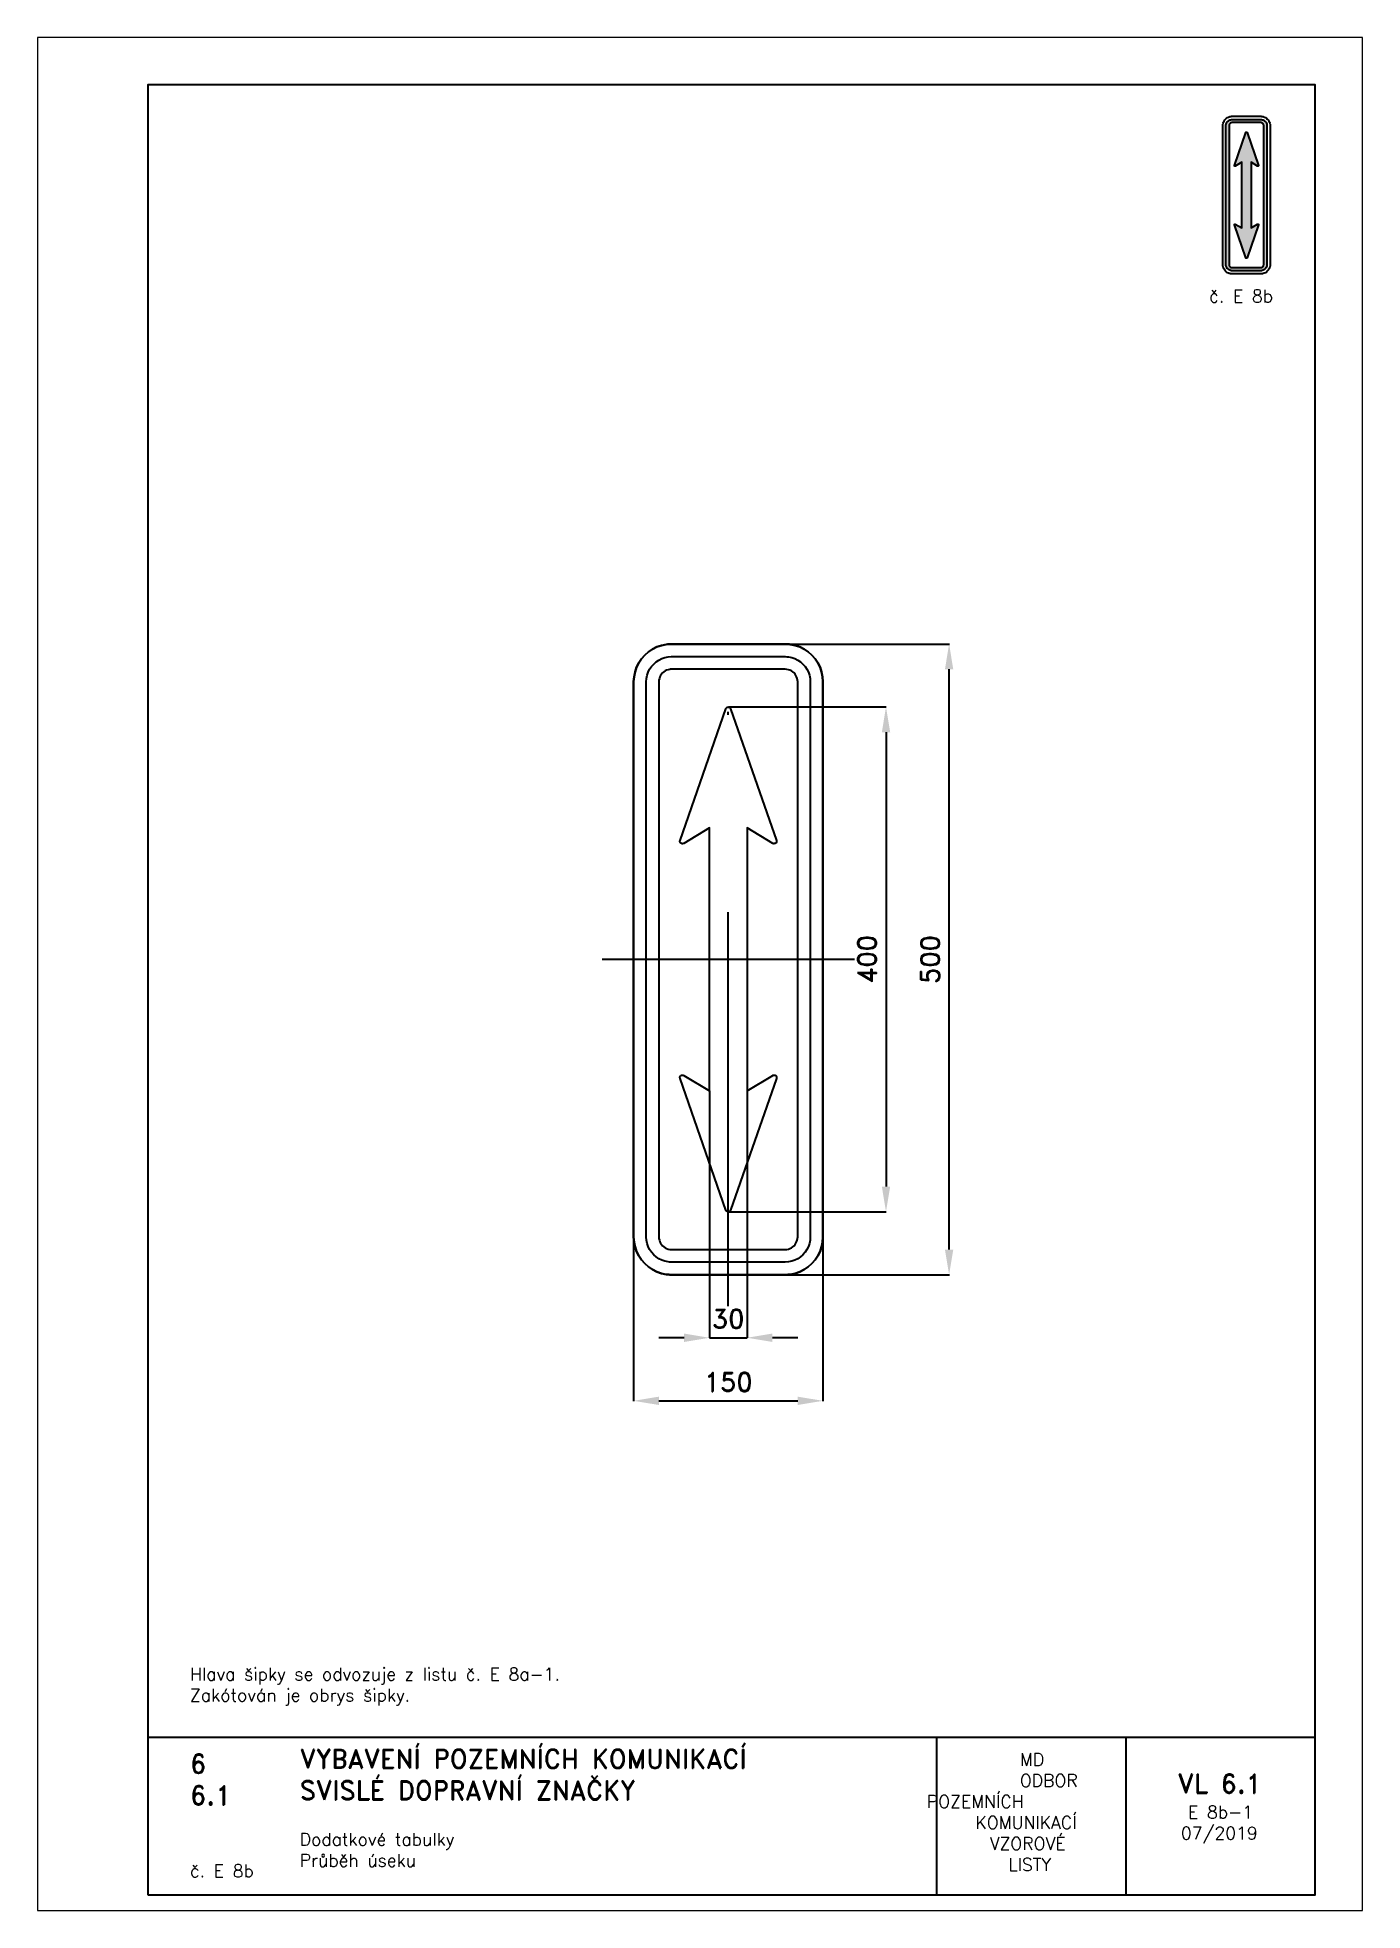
# Paper-space layout 'E8b-1' of a CAD drawing. Header units: millimetres. Extents: x 0 to 210, y 0 to 297.
# The model-space entities are those that its viewports show. They can reach past a viewport. Long polylines and large blocks are cut down to what shows.
import ezdxf

# ---------------------------------------------------------------- set-up
doc = ezdxf.new("R2010")
doc.units = ezdxf.units.MM
doc.header["$LTSCALE"] = 5
doc.linetypes.add('ČERCHOVANÁX2', pattern=[2, 1, -0.5, 0, -0.5])
for name, color, linetype in [('Kóty', 2, 'Continuous'), ('Rozpiska', 7, 'Continuous'), ('Značka', 7, 'Continuous')]:
    doc.layers.add(name, color=color, linetype=linetype)
doc.layers.add('Rámeček', color=6, linetype='Continuous', plot=False)
doc.styles.get("Standard").update_dxf_attribs({"font": 'romand.shx', "height": 15})
doc.dimstyles.get("Standard").update_dxf_attribs({"dimtxt": 15, "dimasz": 20, "dimexe": 0.18, "dimexo": 0.0625, "dimgap": 7.5, "dimtad": 1, "dimdec": 0, "dimzin": 0, "dimdsep": 46, "dimtxsty": 'Standard', "dimcen": 0.09, "dimadec": 0, "dimazin": 0, "dimtfac": 1, "dimtdec": 0, "dimtofl": 0, "dimtmove": 0, "dimatfit": 3, "dimfxl": 1, "dimtolj": 1, "dimtzin": 0, "dimarcsym": 0})

psp = doc.layouts.new('E8b-1')

# ---------------------------------------------------------------- texts
at = {"layer": 'Rozpiska', "color": 7, "attachment_point": 1}
for s, width, gutter_width, heights, insert, char_height in [('\\pi6.59524;č. E 8b', 25, 75, [0], (179.1, 257), 2), ('Hlava šipky se odvozuje z listu č. E 8a-1.\\PZakótován je obrys šipky.{\\H1.83333x; }', 155.5011, 100, [0], (24.17, 38.49), 2), ('6', 149.0422, 100, [0], (24.17, 24.77), 3), ('{\\C6;VYBAVENÍ POZEMNÍCH KOMUNIKACÍ\\P}SVISLÉ DOPRAVNÍ ZNAČKY{\\H1.34524x; }', 149.0422, 100, [0], (41.56, 25.56), 3), ('\\pi14.7414;{\\C6;MD\\P\\pi2.36044;}ODBOR POZEMNÍCH{\\H1.57143x; }\\P\\pi7.69378;KOMUNIKACÍ{\\H1.5x; }\\P\\pi9.97949;{\\C6;VZOROVÉ\\H1.47619x; \\H0.67742x;\\P\\pi12.93187;LISTY\\H1.26984x; }', 33.1018, 100, [0], (140.95, 24.95), 2), ('\\pi1.03113;{\\H1.5x;\\C6;VL 6.1\\P\\pi2.69777;\\H0.66667x;E 8b-1\\H1.66666x; \\H0.6x;\\P\\pi1.5549;07/2019\\H1.80159x; }', 16.0623, 100, [0], (179.66, 21.61), 2), ('6.1', 149.0422, 100, [0], (24.17, 19.78), 3), ('{\\C6;Dodatkové tabulky\\P}Průběh úseku{\\H1.83333x; }', 149.0422, 100, [0], (41.56, 12.29), 2), ('{\\C6;č. E 8b}', 18.3305, 100, [2.67], (24.17, 7.28), 2)]:
    psp.add_mtext_dynamic_manual_height_columns(s, width=width, gutter_width=gutter_width, heights=heights, dxfattribs=dict(at, insert=insert, char_height=char_height))

msp = doc.modelspace()

# ---------------------------------------------------------------- texts
at = {"layer": 'Kóty', "insert": (-0.031, -285), "char_height": 15, "attachment_point": 5}
msp.add_mtext('\\A1;30', dxfattribs=at)

# ---------------------------------------------------------------- blocks, each defined once
blk = doc.blocks.new('*D0')
at = {"layer": 'Defpoints', "color": 0, "transparency": 16777216}
for p in [(-75, -214.5), (75, -214.5), (75, -350)]:
    blk.add_point(p, dxfattribs=at)
at = {"layer": 'Kóty', "color": 0, "lineweight": -2, "transparency": 16777216}
for p, q in [((-75, -214.6), (-75, -350.2)), ((75, -214.6), (75, -350.2)), ((-55, -350), (55, -350))]:
    blk.add_line(p, q, dxfattribs=at)
at = {"layer": 'Kóty', "color": 0, "transparency": 16777216}
for points in [[(-55, -346.7), (-55, -353.3), (-75, -350)], [(55, -346.7), (55, -353.3), (75, -350)]]:
    blk.add_solid(points, dxfattribs=at)
at = {"layer": 'Kóty', "color": 0, "transparency": 16777216, "insert": (0, -335), "char_height": 15, "attachment_point": 5}
blk.add_mtext('\\A1;150', dxfattribs=at)
blk = doc.blocks.new('*D1')
at = {"layer": 'Defpoints', "color": 0, "transparency": 16777216}
for p in [(0, 200.1), (0, -200.1), (125, -200.1)]:
    blk.add_point(p, dxfattribs=at)
at = {"layer": 'Kóty', "color": 0, "lineweight": -2, "transparency": 16777216}
for p, q in [((0.1, 200.1), (125.2, 200.1)), ((125, 180.1), (125, -180.1)), ((0.1, -200.1), (125.2, -200.1))]:
    blk.add_line(p, q, dxfattribs=at)
at = {"layer": 'Kóty', "color": 0, "transparency": 16777216}
for points in [[(121.7, 180.1), (128.3, 180.1), (125, 200.1)], [(121.7, -180.1), (128.3, -180.1), (125, -200.1)]]:
    blk.add_solid(points, dxfattribs=at)
at = {"layer": 'Kóty', "color": 0, "transparency": 16777216, "insert": (110, 0), "char_height": 15, "attachment_point": 5, "rotation": 90}
blk.add_mtext('\\A1;400', dxfattribs=at)
blk = doc.blocks.new('*D2')
at = {"layer": 'Defpoints', "color": 0, "transparency": 16777216}
for p in [(37.5, 250), (175, 250), (37.5, -250.1)]:
    blk.add_point(p, dxfattribs=at)
at = {"layer": 'Kóty', "color": 0, "lineweight": -2, "transparency": 16777216}
for p, q in [((37.6, 250), (175.2, 250)), ((175, -230.1), (175, 230)), ((37.6, -250.1), (175.2, -250.1))]:
    blk.add_line(p, q, dxfattribs=at)
at = {"layer": 'Kóty', "color": 0, "transparency": 16777216}
for points in [[(171.7, 230), (178.3, 230), (175, 250)], [(171.7, -230.1), (178.3, -230.1), (175, -250.1)]]:
    blk.add_solid(points, dxfattribs=at)
at = {"layer": 'Kóty', "color": 0, "transparency": 16777216, "insert": (160, -0.1), "char_height": 15, "attachment_point": 5, "rotation": 90}
blk.add_mtext('\\A1;500', dxfattribs=at)

# ---------------------------------------------------------------- dimensions: what is measured, and where the dimension line sits
at = {"layer": 'Kóty'}
for base, p1, p2, picture, middle in [((175, 250), (37.5, -250.121), (37.5, 250), '*D2', (160, -0.061)), ((125, -200.064), (0.002, 200.064), (-0.002, -200.064), '*D1', (110, 0))]:
    dim = msp.add_linear_dim(base=base, p1=p1, p2=p2, angle=90, dimstyle='Standard', dxfattribs=at)
    dim.commit()
    dim.dimension.update_dxf_attribs({"geometry": picture, "text_midpoint": middle})
dim = msp.add_linear_dim(base=(75, -350), p1=(-75, -214.514), p2=(75, -214.514), dimstyle='Standard', dxfattribs=at)
dim.commit()
dim.dimension.update_dxf_attribs({"geometry": '*D0', "text_midpoint": (0, -335)})

# ---------------------------------------------------------------- linework, layer by layer
at = {"layer": 'Kóty'}
for p, q in [((-15, -104.211), (-15, -300.18)), ((15, -104.211), (15, -300.18)), ((-35, -300), (-55, -300)), ((55, -300), (35, -300))]:
    msp.add_line(p, q, dxfattribs=at)
msp.add_lwpolyline([(-15, -300), (15, -300)], dxfattribs=at)
for points in [[(-35, -296.667), (-35, -303.333), (-15, -300)], [(35, -296.667), (35, -303.333), (15, -300)]]:
    msp.add_solid(points, dxfattribs=at)
at = {"layer": 'Značka', "color": 6, "linetype": 'ČERCHOVANÁX2', "ltscale": 2.5}
for points in [[(0, -275), (0, 275)], [(100, 0), (-100, 0)]]:
    msp.add_lwpolyline(points, dxfattribs=at)
at = {"layer": 'Značka', "color": 5}
for points in [[(-45, -250), (-45.1, -250), (-45.2, -249.999, -0.0321632), (-49.1, -249.728), (-52.9, -248.937), (-56.6, -247.692), (-60.1, -245.941), (-63.3, -243.785), (-66.2, -241.213), (-68.8, -238.302), (-70.9, -235.068), (-72.7, -231.595), (-73.9, -227.916), (-74.7, -224.108), (-75, -220.236), (-75, -220.118), (-75, -220), (-75, 220), (-75, 220.118), (-75, 220.236), (-74.7, 224.109), (-73.9, 227.916), (-72.7, 231.598), (-70.9, 235.068), (-68.8, 238.301), (-66.2, 241.213), (-63.3, 243.788), (-60.1, 245.941), (-56.6, 247.68), (-52.9, 248.937), (-49.1, 249.741, -0.0367427), (-45.2, 249.999), (-45.1, 250), (-45, 250), (45, 250), (45.1, 250), (45.2, 249.999, -0.0321652), (49.1, 249.728), (52.9, 248.937), (56.6, 247.692), (60.1, 245.941), (63.3, 243.785), (66.2, 241.213), (68.8, 238.302), (70.9, 235.068), (72.7, 231.595), (73.9, 227.916), (74.7, 224.108), (75, 220.236), (75, 220.118), (75, 220), (75, -220), (75, -220.118), (75, -220.236), (74.7, -224.109), (73.9, -227.916), (72.7, -231.598), (70.9, -235.068), (68.8, -238.301), (66.2, -241.213), (63.3, -243.788), (60.1, -245.941), (56.6, -247.68), (52.9, -248.937), (49.1, -249.741, -0.0367388), (45.2, -249.999), (45.1, -250), (45, -250), (-45, -250)], [(-45, -250), (45, -250), (45.1, -250), (45.2, -249.999, 0.0321632), (49.1, -249.728), (52.9, -248.937), (56.6, -247.692), (60.1, -245.941), (63.3, -243.785), (66.2, -241.213), (68.8, -238.302), (70.9, -235.068), (72.7, -231.595), (73.9, -227.916), (74.7, -224.108), (75, -220.236), (75, -220.118), (75, -220), (75, 220), (75, 220.118), (75, 220.236), (74.7, 224.109), (73.9, 227.916), (72.7, 231.598), (70.9, 235.068), (68.8, 238.301), (66.2, 241.213), (63.3, 243.788), (60.1, 245.941), (56.6, 247.68), (52.9, 248.937), (49.1, 249.741, 0.0367427), (45.2, 249.999), (45.1, 250), (45, 250), (-45, 250), (-45.1, 250), (-45.2, 249.999, 0.0321652), (-49.1, 249.728), (-52.9, 248.937), (-56.6, 247.692), (-60.1, 245.941), (-63.3, 243.785), (-66.2, 241.213), (-68.8, 238.302), (-70.9, 235.068), (-72.7, 231.595), (-73.9, 227.916), (-74.7, 224.108), (-75, 220.236), (-75, 220.118), (-75, 220), (-75, -220), (-75, -220.118), (-75, -220.236), (-74.7, -224.109), (-73.9, -227.916), (-72.7, -231.598), (-70.9, -235.068), (-68.8, -238.301), (-66.2, -241.213), (-63.3, -243.788), (-60.1, -245.941), (-56.6, -247.68), (-52.9, -248.937), (-49.1, -249.741, 0.0367388), (-45.2, -249.999), (-45.1, -250), (-45, -250)], [(-45, -240), (-45.1, -240), (-45.2, -239.999, -0.0321908), (-47.7, -239.818), (-50.3, -239.291), (-52.7, -238.461), (-55, -237.294), (-57.2, -235.857), (-59.1, -234.142), (-60.9, -232.201), (-62.3, -230.045), (-63.5, -227.73), (-64.3, -225.277), (-64.8, -222.738), (-65, -220.157), (-65, -220.079), (-65, -220), (-65, 220), (-65, 220.079), (-65, 220.157), (-64.8, 222.74), (-64.3, 225.277), (-63.5, 227.732), (-62.3, 230.045), (-60.9, 232.201), (-59.1, 234.142), (-57.2, 235.859), (-55, 237.294), (-52.7, 238.453), (-50.3, 239.291), (-47.7, 239.827), (-45.2, 239.999), (-45.1, 240), (-45, 240), (45, 240), (45.1, 240), (45.2, 239.999, -0.0321908), (47.7, 239.818), (50.3, 239.291), (52.7, 238.461), (55, 237.294), (57.2, 235.857), (59.1, 234.142), (60.9, 232.201), (62.3, 230.045), (63.5, 227.73), (64.3, 225.277), (64.8, 222.738), (65, 220.157), (65, 220.079), (65, 220), (65, -220), (65, -220.079), (65, -220.157), (64.8, -222.74), (64.3, -225.277), (63.5, -227.732), (62.3, -230.045), (60.9, -232.201), (59.1, -234.142), (57.2, -235.859), (55, -237.294), (52.7, -238.453), (50.3, -239.291), (47.7, -239.827), (45.2, -239.999), (45.1, -240), (45, -240), (-45, -240)], [(-45, -230), (45, -230), (45, -230), (45.1, -230, 0.0321082), (46.4, -229.909), (47.6, -229.646), (48.9, -229.231), (50, -228.647), (51.1, -227.928), (52.1, -227.071), (52.9, -226.101), (53.6, -225.023), (54.2, -223.865), (54.6, -222.639), (54.9, -221.369), (55, -220.079), (55, -220.039), (55, -220), (55, 220), (55, 220.039), (55, 220.079), (54.9, 221.37), (54.6, 222.639), (54.2, 223.866), (53.6, 225.023), (52.9, 226.1), (52.1, 227.071), (51.1, 227.929), (50, 228.647), (48.9, 229.227), (47.6, 229.646), (46.4, 229.914), (45.1, 230), (45, 230), (45, 230), (-45, 230), (-45, 230), (-45.1, 230, 0.032114), (-46.4, 229.909), (-47.6, 229.646), (-48.9, 229.231), (-50, 228.647), (-51.1, 227.928), (-52.1, 227.071), (-52.9, 226.101), (-53.6, 225.023), (-54.2, 223.865), (-54.6, 222.639), (-54.9, 221.369), (-55, 220.079), (-55, 220.039), (-55, 220), (-55, -220), (-55, -220.039), (-55, -220.079), (-54.9, -221.37), (-54.6, -222.639), (-54.2, -223.866), (-53.6, -225.023), (-52.9, -226.1), (-52.1, -227.071), (-51.1, -227.929), (-50, -228.647), (-48.9, -229.227), (-47.6, -229.646), (-46.4, -229.914), (-45.1, -230), (-45, -230), (-45, -230)], [(15, 22), (15, -46), (15, -74), (15, -104.149), (35.27, -91.987), (35.36, -91.94), (35.44, -91.895), (35.81, -91.76), (36.2, -91.705, -0.0649948), (36.68, -91.736), (37.15, -91.891), (37.56, -92.148), (37.9, -92.502), (38.14, -92.924), (38.27, -93.394), (38.3, -93.786), (38.24, -94.171), (38.22, -94.266), (38.19, -94.359), (1.89, -198.718), (1.85, -198.81), (1.81, -198.901), (1.62, -199.242), (1.35, -199.536), (0.95, -199.824), (0.49, -200), (0, -200.064, -0.0655824), (-0.49, -200), (-0.95, -199.824), (-1.35, -199.536), (-1.62, -199.243), (-1.81, -198.901), (-1.85, -198.81), (-1.89, -198.718), (-38.19, -94.359), (-38.22, -94.265), (-38.24, -94.171), (-38.3, -93.785), (-38.27, -93.394), (-38.14, -92.924), (-37.9, -92.502), (-37.56, -92.147), (-37.15, -91.891), (-36.68, -91.737), (-36.2, -91.705), (-35.81, -91.759), (-35.44, -91.895), (-35.36, -91.939), (-35.27, -91.987), (-15, -104.149), (-15, -74), (-15, -46), (-15, 22), (-15, 74), (-15, 104.149), (-35.27, 91.987), (-35.36, 91.94), (-35.44, 91.895), (-35.81, 91.76), (-36.2, 91.705, -0.0649948), (-36.68, 91.736), (-37.15, 91.891), (-37.56, 92.148), (-37.9, 92.502), (-38.14, 92.924), (-38.27, 93.394), (-38.3, 93.786), (-38.24, 94.171), (-38.22, 94.266), (-38.19, 94.359), (-1.89, 198.718), (-1.85, 198.81), (-1.81, 198.901), (-1.62, 199.242), (-1.35, 199.536), (-0.95, 199.824), (-0.49, 200), (0, 200.064, -0.0655519), (0.49, 200), (0.95, 199.824), (1.35, 199.536), (1.62, 199.243), (1.81, 198.901), (1.85, 198.81), (1.89, 198.718), (38.19, 94.359), (38.22, 94.265), (38.24, 94.171), (38.3, 93.785), (38.27, 93.394), (38.14, 92.924), (37.9, 92.502), (37.56, 92.147), (37.15, 91.891), (36.68, 91.737), (36.2, 91.705), (35.81, 91.759), (35.44, 91.895), (35.36, 91.939), (35.27, 91.987), (15, 104.149), (15, 74), (15, 22)]]:
    msp.add_lwpolyline(points, format="xyb", dxfattribs=at)

msp.set_redraw_order([(e.dxf.handle, doc.entitydb.next_handle()) for e in msp.query("TEXT MTEXT ATTDEF DIMENSION ARC_DIMENSION")])  # texts and dimensions are drawn at this point

# ---------------------------------------------------------------- hatches: boundary and pattern name
at = {"layer": 'Značka'}
h = psp.add_hatch(color=249, dxfattribs=at)
h.dxf.hatch_style = 1
edge = h.paths.add_edge_path()
edge.add_line((189.35, 260), (189.35, 260))
edge.add_line((189.35, 260), (189.34, 260))
edge.add_arc((189.35, 261.01), 1.01, 262.3017, 269.6723, ccw=False)
edge.add_arc((189.34, 260.92), 0.917, 254.2233, 262.3338, ccw=False)
edge.add_line((189.09, 260.04), (188.97, 260.08))
edge.add_line((188.97, 260.08), (188.85, 260.14))
edge.add_line((188.85, 260.14), (188.74, 260.21))
edge.add_line((188.74, 260.21), (188.64, 260.29))
edge.add_line((188.64, 260.29), (188.56, 260.39))
edge.add_line((188.56, 260.39), (188.49, 260.5))
edge.add_line((188.49, 260.5), (188.43, 260.61))
edge.add_line((188.43, 260.61), (188.39, 260.74))
edge.add_line((188.39, 260.74), (188.36, 260.86))
edge.add_line((188.36, 260.86), (188.35, 260.99))
edge.add_line((188.35, 260.99), (188.35, 261))
edge.add_line((188.35, 261), (188.35, 261))
edge.add_line((188.35, 261), (188.35, 283))
edge.add_line((188.35, 283), (188.35, 283))
edge.add_line((188.35, 283), (188.35, 283.01))
edge.add_line((188.35, 283.01), (188.36, 283.14))
edge.add_line((188.36, 283.14), (188.39, 283.26))
edge.add_line((188.39, 283.26), (188.43, 283.39))
edge.add_line((188.43, 283.39), (188.49, 283.5))
edge.add_line((188.49, 283.5), (188.56, 283.61))
edge.add_line((188.56, 283.61), (188.64, 283.71))
edge.add_line((188.64, 283.71), (188.74, 283.79))
edge.add_line((188.74, 283.79), (188.85, 283.86))
edge.add_line((188.85, 283.86), (188.97, 283.92))
edge.add_line((188.97, 283.92), (189.09, 283.96))
edge.add_line((189.09, 283.96), (189.21, 283.99))
edge.add_arc((189.34, 283.12), 0.881, 89.6069, 98.0213, ccw=False)
edge.add_line((189.34, 284), (189.35, 284))
edge.add_line((189.35, 284), (189.35, 284))
edge.add_line((189.35, 284), (193.85, 284))
edge.add_line((193.85, 284), (193.86, 284))
edge.add_line((193.86, 284), (193.86, 284))
edge.add_arc((193.85, 282.99), 1.01, 82.3017, 89.6723, ccw=False)
edge.add_arc((193.87, 283.08), 0.917, 74.2233, 82.3338, ccw=False)
edge.add_line((194.12, 283.96), (194.24, 283.92))
edge.add_line((194.24, 283.92), (194.35, 283.86))
edge.add_line((194.35, 283.86), (194.46, 283.79))
edge.add_line((194.46, 283.79), (194.56, 283.71))
edge.add_line((194.56, 283.71), (194.64, 283.61))
edge.add_line((194.64, 283.61), (194.72, 283.5))
edge.add_line((194.72, 283.5), (194.77, 283.39))
edge.add_line((194.77, 283.39), (194.82, 283.26))
edge.add_line((194.82, 283.26), (194.84, 283.14))
edge.add_line((194.84, 283.14), (194.85, 283.01))
edge.add_line((194.85, 283.01), (194.85, 283))
edge.add_line((194.85, 283), (194.85, 283))
edge.add_line((194.85, 283), (194.85, 261))
edge.add_line((194.85, 261), (194.85, 261))
edge.add_line((194.85, 261), (194.85, 260.99))
edge.add_line((194.85, 260.99), (194.84, 260.86))
edge.add_line((194.84, 260.86), (194.82, 260.74))
edge.add_line((194.82, 260.74), (194.77, 260.61))
edge.add_line((194.77, 260.61), (194.72, 260.5))
edge.add_line((194.72, 260.5), (194.64, 260.39))
edge.add_line((194.64, 260.39), (194.56, 260.29))
edge.add_line((194.56, 260.29), (194.46, 260.21))
edge.add_line((194.46, 260.21), (194.35, 260.14))
edge.add_line((194.35, 260.14), (194.24, 260.08))
edge.add_line((194.24, 260.08), (194.12, 260.04))
edge.add_line((194.12, 260.04), (193.99, 260.01))
edge.add_arc((193.87, 260.88), 0.881, 269.6062, 278.0219, ccw=False)
edge.add_line((193.86, 260), (193.86, 260))
edge.add_line((193.86, 260), (193.85, 260))
edge.add_line((193.85, 260), (189.35, 260))
edge = h.paths.add_edge_path(flags=16)
edge.add_line((189.35, 260.5), (193.85, 260.5))
edge.add_line((193.85, 260.5), (193.85, 260.5))
edge.add_line((193.85, 260.5), (193.86, 260.5))
edge.add_arc((193.85, 261), 0.503, 270.3483, 277.722)
edge.add_line((193.92, 260.5), (193.98, 260.52))
edge.add_line((193.98, 260.52), (194.05, 260.54))
edge.add_line((194.05, 260.54), (194.1, 260.57))
edge.add_line((194.1, 260.57), (194.16, 260.6))
edge.add_line((194.16, 260.6), (194.21, 260.65))
edge.add_line((194.21, 260.65), (194.25, 260.69))
edge.add_line((194.25, 260.69), (194.28, 260.75))
edge.add_line((194.28, 260.75), (194.31, 260.81))
edge.add_line((194.31, 260.81), (194.33, 260.87))
edge.add_line((194.33, 260.87), (194.35, 260.93))
edge.add_line((194.35, 260.93), (194.35, 261))
edge.add_line((194.35, 261), (194.35, 261))
edge.add_line((194.35, 261), (194.35, 261))
edge.add_line((194.35, 261), (194.35, 283))
edge.add_line((194.35, 283), (194.35, 283))
edge.add_line((194.35, 283), (194.35, 283))
edge.add_line((194.35, 283), (194.35, 283.07))
edge.add_line((194.35, 283.07), (194.33, 283.13))
edge.add_line((194.33, 283.13), (194.31, 283.19))
edge.add_line((194.31, 283.19), (194.28, 283.25))
edge.add_line((194.28, 283.25), (194.25, 283.31))
edge.add_line((194.25, 283.31), (194.21, 283.35))
edge.add_line((194.21, 283.35), (194.16, 283.4))
edge.add_line((194.16, 283.4), (194.1, 283.43))
edge.add_line((194.1, 283.43), (194.05, 283.46))
edge.add_line((194.05, 283.46), (193.98, 283.48))
edge.add_line((193.98, 283.48), (193.92, 283.5))
edge.add_arc((193.86, 283.06), 0.44, 81.976, 90.3958)
edge.add_line((193.86, 283.5), (193.85, 283.5))
edge.add_line((193.85, 283.5), (193.85, 283.5))
edge.add_line((193.85, 283.5), (189.35, 283.5))
edge.add_line((189.35, 283.5), (189.35, 283.5))
edge.add_line((189.35, 283.5), (189.35, 283.5))
edge.add_arc((189.35, 283), 0.503, 90.3476, 97.7226)
edge.add_line((189.28, 283.5), (189.22, 283.48))
edge.add_line((189.22, 283.48), (189.16, 283.46))
edge.add_line((189.16, 283.46), (189.1, 283.43))
edge.add_line((189.1, 283.43), (189.05, 283.4))
edge.add_line((189.05, 283.4), (189, 283.35))
edge.add_line((189, 283.35), (188.96, 283.31))
edge.add_line((188.96, 283.31), (188.92, 283.25))
edge.add_line((188.92, 283.25), (188.89, 283.19))
edge.add_line((188.89, 283.19), (188.87, 283.13))
edge.add_line((188.87, 283.13), (188.86, 283.07))
edge.add_line((188.86, 283.07), (188.85, 283))
edge.add_line((188.85, 283), (188.85, 283))
edge.add_line((188.85, 283), (188.85, 283))
edge.add_line((188.85, 283), (188.85, 261))
edge.add_line((188.85, 261), (188.85, 261))
edge.add_line((188.85, 261), (188.85, 261))
edge.add_line((188.85, 261), (188.86, 260.93))
edge.add_line((188.86, 260.93), (188.87, 260.87))
edge.add_line((188.87, 260.87), (188.89, 260.81))
edge.add_line((188.89, 260.81), (188.92, 260.75))
edge.add_line((188.92, 260.75), (188.96, 260.69))
edge.add_line((188.96, 260.69), (189, 260.65))
edge.add_line((189, 260.65), (189.05, 260.6))
edge.add_line((189.05, 260.6), (189.1, 260.57))
edge.add_line((189.1, 260.57), (189.16, 260.54))
edge.add_line((189.16, 260.54), (189.22, 260.52))
edge.add_line((189.22, 260.52), (189.28, 260.5))
edge.add_line((189.28, 260.5), (189.35, 260.5))
edge.add_line((189.35, 260.5), (189.35, 260.5))
edge.add_line((189.35, 260.5), (189.35, 260.5))
edge = h.paths.add_edge_path(flags=0)
edge.add_line((192.35, 273.1), (192.35, 269.7))
edge.add_line((192.35, 269.7), (192.35, 268.3))
edge.add_line((192.35, 268.3), (192.35, 266.79))
edge.add_line((192.35, 266.79), (193.37, 267.4))
edge.add_line((193.37, 267.4), (193.37, 267.4))
edge.add_line((193.37, 267.4), (193.37, 267.41))
edge.add_line((193.37, 267.41), (193.39, 267.41))
edge.add_line((193.39, 267.41), (193.41, 267.41))
edge.add_arc((193.42, 267.32), 0.0929, 78.8674, 93.7422, ccw=False)
edge.add_line((193.44, 267.41), (193.46, 267.41))
edge.add_line((193.46, 267.41), (193.48, 267.39))
edge.add_line((193.48, 267.39), (193.5, 267.37))
edge.add_line((193.5, 267.37), (193.51, 267.35))
edge.add_line((193.51, 267.35), (193.52, 267.33))
edge.add_line((193.52, 267.33), (193.52, 267.31))
edge.add_line((193.52, 267.31), (193.51, 267.29))
edge.add_line((193.51, 267.29), (193.51, 267.29))
edge.add_line((193.51, 267.29), (193.51, 267.28))
edge.add_line((193.51, 267.28), (191.7, 262.06))
edge.add_line((191.7, 262.06), (191.69, 262.06))
edge.add_line((191.69, 262.06), (191.69, 262.05))
edge.add_line((191.69, 262.05), (191.68, 262.04))
edge.add_line((191.68, 262.04), (191.67, 262.02))
edge.add_line((191.67, 262.02), (191.65, 262.01))
edge.add_line((191.65, 262.01), (191.63, 262))
edge.add_line((191.63, 262), (191.6, 262))
edge.add_arc((191.6, 262.09), 0.0946, 255.0542, 270.063, ccw=False)
edge.add_line((191.58, 262), (191.55, 262.01))
edge.add_line((191.55, 262.01), (191.53, 262.02))
edge.add_line((191.53, 262.02), (191.52, 262.04))
edge.add_line((191.52, 262.04), (191.51, 262.05))
edge.add_line((191.51, 262.05), (191.51, 262.06))
edge.add_line((191.51, 262.06), (191.51, 262.06))
edge.add_line((191.51, 262.06), (189.69, 267.28))
edge.add_line((189.69, 267.28), (189.69, 267.29))
edge.add_line((189.69, 267.29), (189.69, 267.29))
edge.add_line((189.69, 267.29), (189.69, 267.31))
edge.add_line((189.69, 267.31), (189.69, 267.33))
edge.add_line((189.69, 267.33), (189.69, 267.35))
edge.add_line((189.69, 267.35), (189.71, 267.37))
edge.add_line((189.71, 267.37), (189.72, 267.39))
edge.add_line((189.72, 267.39), (189.74, 267.41))
edge.add_line((189.74, 267.41), (189.77, 267.41))
edge.add_line((189.77, 267.41), (189.79, 267.41))
edge.add_line((189.79, 267.41), (189.81, 267.41))
edge.add_line((189.81, 267.41), (189.83, 267.41))
edge.add_line((189.83, 267.41), (189.83, 267.4))
edge.add_line((189.83, 267.4), (189.84, 267.4))
edge.add_line((189.84, 267.4), (190.85, 266.79))
edge.add_line((190.85, 266.79), (190.85, 268.3))
edge.add_line((190.85, 268.3), (190.85, 269.7))
edge.add_line((190.85, 269.7), (190.85, 273.1))
edge.add_line((190.85, 273.1), (190.85, 275.7))
edge.add_line((190.85, 275.7), (190.85, 277.21))
edge.add_line((190.85, 277.21), (189.84, 276.6))
edge.add_line((189.84, 276.6), (189.83, 276.6))
edge.add_line((189.83, 276.6), (189.83, 276.59))
edge.add_line((189.83, 276.59), (189.81, 276.59))
edge.add_line((189.81, 276.59), (189.79, 276.59))
edge.add_arc((189.79, 276.68), 0.0929, 258.8674, 273.7422, ccw=False)
edge.add_line((189.77, 276.59), (189.74, 276.59))
edge.add_line((189.74, 276.59), (189.72, 276.61))
edge.add_line((189.72, 276.61), (189.71, 276.63))
edge.add_line((189.71, 276.63), (189.69, 276.65))
edge.add_line((189.69, 276.65), (189.69, 276.67))
edge.add_line((189.69, 276.67), (189.69, 276.69))
edge.add_line((189.69, 276.69), (189.69, 276.71))
edge.add_line((189.69, 276.71), (189.69, 276.71))
edge.add_line((189.69, 276.71), (189.69, 276.72))
edge.add_line((189.69, 276.72), (191.51, 281.94))
edge.add_line((191.51, 281.94), (191.51, 281.94))
edge.add_line((191.51, 281.94), (191.51, 281.95))
edge.add_line((191.51, 281.95), (191.52, 281.96))
edge.add_line((191.52, 281.96), (191.53, 281.98))
edge.add_line((191.53, 281.98), (191.55, 281.99))
edge.add_line((191.55, 281.99), (191.58, 282))
edge.add_line((191.58, 282), (191.6, 282))
edge.add_arc((191.6, 281.91), 0.0946, 75.0576, 90.0596, ccw=False)
edge.add_line((191.63, 282), (191.65, 281.99))
edge.add_line((191.65, 281.99), (191.67, 281.98))
edge.add_line((191.67, 281.98), (191.68, 281.96))
edge.add_line((191.68, 281.96), (191.69, 281.95))
edge.add_line((191.69, 281.95), (191.69, 281.94))
edge.add_line((191.69, 281.94), (191.7, 281.94))
edge.add_line((191.7, 281.94), (193.51, 276.72))
edge.add_line((193.51, 276.72), (193.51, 276.71))
edge.add_line((193.51, 276.71), (193.51, 276.71))
edge.add_line((193.51, 276.71), (193.52, 276.69))
edge.add_line((193.52, 276.69), (193.52, 276.67))
edge.add_line((193.52, 276.67), (193.51, 276.65))
edge.add_line((193.51, 276.65), (193.5, 276.63))
edge.add_line((193.5, 276.63), (193.48, 276.61))
edge.add_line((193.48, 276.61), (193.46, 276.59))
edge.add_line((193.46, 276.59), (193.44, 276.59))
edge.add_line((193.44, 276.59), (193.41, 276.59))
edge.add_line((193.41, 276.59), (193.39, 276.59))
edge.add_line((193.39, 276.59), (193.37, 276.59))
edge.add_line((193.37, 276.59), (193.37, 276.6))
edge.add_line((193.37, 276.6), (193.37, 276.6))
edge.add_line((193.37, 276.6), (192.35, 277.21))
edge.add_line((192.35, 277.21), (192.35, 275.7))
edge.add_line((192.35, 275.7), (192.35, 273.1))
h = psp.add_hatch(color=249, dxfattribs=at)
h.dxf.hatch_style = 1
edge = h.paths.add_edge_path()
edge.add_line((192.35, 273.1), (192.35, 269.7))
edge.add_line((192.35, 269.7), (192.35, 268.3))
edge.add_line((192.35, 268.3), (192.35, 266.79))
edge.add_line((192.35, 266.79), (193.37, 267.4))
edge.add_line((193.37, 267.4), (193.37, 267.4))
edge.add_line((193.37, 267.4), (193.37, 267.41))
edge.add_line((193.37, 267.41), (193.39, 267.41))
edge.add_line((193.39, 267.41), (193.41, 267.41))
edge.add_arc((193.42, 267.32), 0.0929, 78.8674, 93.7422, ccw=False)
edge.add_line((193.44, 267.41), (193.46, 267.41))
edge.add_line((193.46, 267.41), (193.48, 267.39))
edge.add_line((193.48, 267.39), (193.5, 267.37))
edge.add_line((193.5, 267.37), (193.51, 267.35))
edge.add_line((193.51, 267.35), (193.52, 267.33))
edge.add_line((193.52, 267.33), (193.52, 267.31))
edge.add_line((193.52, 267.31), (193.51, 267.29))
edge.add_line((193.51, 267.29), (193.51, 267.29))
edge.add_line((193.51, 267.29), (193.51, 267.28))
edge.add_line((193.51, 267.28), (191.7, 262.06))
edge.add_line((191.7, 262.06), (191.69, 262.06))
edge.add_line((191.69, 262.06), (191.69, 262.05))
edge.add_line((191.69, 262.05), (191.68, 262.04))
edge.add_line((191.68, 262.04), (191.67, 262.02))
edge.add_line((191.67, 262.02), (191.65, 262.01))
edge.add_line((191.65, 262.01), (191.63, 262))
edge.add_line((191.63, 262), (191.6, 262))
edge.add_arc((191.6, 262.09), 0.0946, 255.0542, 270.063, ccw=False)
edge.add_line((191.58, 262), (191.55, 262.01))
edge.add_line((191.55, 262.01), (191.53, 262.02))
edge.add_line((191.53, 262.02), (191.52, 262.04))
edge.add_line((191.52, 262.04), (191.51, 262.05))
edge.add_line((191.51, 262.05), (191.51, 262.06))
edge.add_line((191.51, 262.06), (191.51, 262.06))
edge.add_line((191.51, 262.06), (189.69, 267.28))
edge.add_line((189.69, 267.28), (189.69, 267.29))
edge.add_line((189.69, 267.29), (189.69, 267.29))
edge.add_line((189.69, 267.29), (189.69, 267.31))
edge.add_line((189.69, 267.31), (189.69, 267.33))
edge.add_line((189.69, 267.33), (189.69, 267.35))
edge.add_line((189.69, 267.35), (189.71, 267.37))
edge.add_line((189.71, 267.37), (189.72, 267.39))
edge.add_line((189.72, 267.39), (189.74, 267.41))
edge.add_line((189.74, 267.41), (189.77, 267.41))
edge.add_line((189.77, 267.41), (189.79, 267.41))
edge.add_line((189.79, 267.41), (189.81, 267.41))
edge.add_line((189.81, 267.41), (189.83, 267.41))
edge.add_line((189.83, 267.41), (189.83, 267.4))
edge.add_line((189.83, 267.4), (189.84, 267.4))
edge.add_line((189.84, 267.4), (190.85, 266.79))
edge.add_line((190.85, 266.79), (190.85, 268.3))
edge.add_line((190.85, 268.3), (190.85, 269.7))
edge.add_line((190.85, 269.7), (190.85, 273.1))
edge.add_line((190.85, 273.1), (190.85, 275.7))
edge.add_line((190.85, 275.7), (190.85, 277.21))
edge.add_line((190.85, 277.21), (189.84, 276.6))
edge.add_line((189.84, 276.6), (189.83, 276.6))
edge.add_line((189.83, 276.6), (189.83, 276.59))
edge.add_line((189.83, 276.59), (189.81, 276.59))
edge.add_line((189.81, 276.59), (189.79, 276.59))
edge.add_arc((189.79, 276.68), 0.0929, 258.8674, 273.7422, ccw=False)
edge.add_line((189.77, 276.59), (189.74, 276.59))
edge.add_line((189.74, 276.59), (189.72, 276.61))
edge.add_line((189.72, 276.61), (189.71, 276.63))
edge.add_line((189.71, 276.63), (189.69, 276.65))
edge.add_line((189.69, 276.65), (189.69, 276.67))
edge.add_line((189.69, 276.67), (189.69, 276.69))
edge.add_line((189.69, 276.69), (189.69, 276.71))
edge.add_line((189.69, 276.71), (189.69, 276.71))
edge.add_line((189.69, 276.71), (189.69, 276.72))
edge.add_line((189.69, 276.72), (191.51, 281.94))
edge.add_line((191.51, 281.94), (191.51, 281.94))
edge.add_line((191.51, 281.94), (191.51, 281.95))
edge.add_line((191.51, 281.95), (191.52, 281.96))
edge.add_line((191.52, 281.96), (191.53, 281.98))
edge.add_line((191.53, 281.98), (191.55, 281.99))
edge.add_line((191.55, 281.99), (191.58, 282))
edge.add_line((191.58, 282), (191.6, 282))
edge.add_arc((191.6, 281.91), 0.0946, 75.0576, 90.0596, ccw=False)
edge.add_line((191.63, 282), (191.65, 281.99))
edge.add_line((191.65, 281.99), (191.67, 281.98))
edge.add_line((191.67, 281.98), (191.68, 281.96))
edge.add_line((191.68, 281.96), (191.69, 281.95))
edge.add_line((191.69, 281.95), (191.69, 281.94))
edge.add_line((191.69, 281.94), (191.7, 281.94))
edge.add_line((191.7, 281.94), (193.51, 276.72))
edge.add_line((193.51, 276.72), (193.51, 276.71))
edge.add_line((193.51, 276.71), (193.51, 276.71))
edge.add_line((193.51, 276.71), (193.52, 276.69))
edge.add_line((193.52, 276.69), (193.52, 276.67))
edge.add_line((193.52, 276.67), (193.51, 276.65))
edge.add_line((193.51, 276.65), (193.5, 276.63))
edge.add_line((193.5, 276.63), (193.48, 276.61))
edge.add_line((193.48, 276.61), (193.46, 276.59))
edge.add_line((193.46, 276.59), (193.44, 276.59))
edge.add_line((193.44, 276.59), (193.41, 276.59))
edge.add_line((193.41, 276.59), (193.39, 276.59))
edge.add_line((193.39, 276.59), (193.37, 276.59))
edge.add_line((193.37, 276.59), (193.37, 276.6))
edge.add_line((193.37, 276.6), (193.37, 276.6))
edge.add_line((193.37, 276.6), (192.35, 277.21))
edge.add_line((192.35, 277.21), (192.35, 275.7))
edge.add_line((192.35, 275.7), (192.35, 273.1))

# ---------------------------------------------------------------- linework, layer by layer
at = {"layer": 'Rozpiska', "color": 7}
for p, q in [((17.5, 27.5), (202.5, 27.5)), ((142.5, 27.5), (142.5, 2.5)), ((172.5, 27.5), (172.5, 2.5))]:
    psp.add_line(p, q, dxfattribs=at)
psp.add_lwpolyline([(17.5, 2.5), (202.5, 2.5), (202.5, 289.5), (17.5, 289.5)], close=True, dxfattribs=at)
at = {"layer": 'Značka', "color": 7}
psp.add_lwpolyline([(189.35, 259.5), (189.35, 259.5), (189.34, 259.5, -0.032176), (189.15, 259.51, -0.035465), (188.96, 259.55, -0.036263), (188.77, 259.62), (188.6, 259.7), (188.44, 259.81), (188.29, 259.94), (188.16, 260.08), (188.05, 260.25), (187.97, 260.42), (187.9, 260.6), (187.86, 260.79), (187.85, 260.99), (187.85, 260.99), (187.85, 261), (187.85, 283), (187.85, 283.01), (187.85, 283.01), (187.87, 283.21), (187.9, 283.4), (187.97, 283.58), (188.05, 283.75), (188.16, 283.92), (188.29, 284.06), (188.44, 284.19), (188.6, 284.3), (188.77, 284.38), (188.96, 284.45, -0.034108), (189.15, 284.49, -0.036756), (189.34, 284.5), (189.35, 284.5), (189.35, 284.5), (193.85, 284.5), (193.86, 284.5), (193.86, 284.5, -0.032178), (194.06, 284.49, -0.035481), (194.25, 284.45, -0.036261), (194.43, 284.38), (194.61, 284.3), (194.77, 284.19), (194.91, 284.06), (195.04, 283.92), (195.15, 283.75), (195.24, 283.58), (195.3, 283.4), (195.34, 283.21), (195.35, 283.01), (195.35, 283.01), (195.35, 283), (195.35, 261), (195.35, 260.99), (195.35, 260.99), (195.34, 260.79), (195.3, 260.6), (195.24, 260.42), (195.15, 260.25), (195.04, 260.08), (194.91, 259.94), (194.77, 259.81), (194.61, 259.7), (194.43, 259.62), (194.25, 259.55, -0.034122), (194.06, 259.51, -0.036752), (193.86, 259.5), (193.86, 259.5), (193.85, 259.5), (189.35, 259.5)], format="xyb", dxfattribs=at)
at = {"layer": 'Značka', "color": 249}
for points in [[(189.35, 260), (189.35, 260), (189.34, 260, -0.032172), (189.21, 260.01, -0.035404), (189.09, 260.04), (188.97, 260.08), (188.85, 260.14), (188.74, 260.21), (188.64, 260.29), (188.56, 260.39), (188.49, 260.5), (188.43, 260.61), (188.39, 260.74), (188.36, 260.86), (188.35, 260.99), (188.35, 261), (188.35, 261), (188.35, 283), (188.35, 283), (188.35, 283.01), (188.36, 283.14), (188.39, 283.26), (188.43, 283.39), (188.49, 283.5), (188.56, 283.61), (188.64, 283.71), (188.74, 283.79), (188.85, 283.86), (188.97, 283.92), (189.09, 283.96), (189.21, 283.99, -0.036731), (189.34, 284), (189.35, 284), (189.35, 284), (193.85, 284), (193.86, 284), (193.86, 284, -0.032172), (193.99, 283.99, -0.035404), (194.12, 283.96), (194.24, 283.92), (194.35, 283.86), (194.46, 283.79), (194.56, 283.71), (194.64, 283.61), (194.72, 283.5), (194.77, 283.39), (194.82, 283.26), (194.84, 283.14), (194.85, 283.01), (194.85, 283), (194.85, 283), (194.85, 261), (194.85, 261), (194.85, 260.99), (194.84, 260.86), (194.82, 260.74), (194.77, 260.61), (194.72, 260.5), (194.64, 260.39), (194.56, 260.29), (194.46, 260.21), (194.35, 260.14), (194.24, 260.08), (194.12, 260.04), (193.99, 260.01, -0.036737), (193.86, 260), (193.86, 260), (193.85, 260), (189.35, 260)], [(189.35, 260.5), (193.85, 260.5), (193.85, 260.5), (193.86, 260.5, 0.032185), (193.92, 260.5), (193.98, 260.52), (194.05, 260.54), (194.1, 260.57), (194.16, 260.6), (194.21, 260.65), (194.25, 260.69), (194.28, 260.75), (194.31, 260.81), (194.33, 260.87), (194.35, 260.93), (194.35, 261), (194.35, 261), (194.35, 261), (194.35, 283), (194.35, 283), (194.35, 283), (194.35, 283.07), (194.33, 283.13), (194.31, 283.19), (194.28, 283.25), (194.25, 283.31), (194.21, 283.35), (194.16, 283.4), (194.1, 283.43), (194.05, 283.46), (193.98, 283.48), (193.92, 283.5, 0.036755), (193.86, 283.5), (193.85, 283.5), (193.85, 283.5), (189.35, 283.5), (189.35, 283.5), (189.35, 283.5, 0.032191), (189.28, 283.5), (189.22, 283.48), (189.16, 283.46), (189.1, 283.43), (189.05, 283.4), (189, 283.35), (188.96, 283.31), (188.92, 283.25), (188.89, 283.19), (188.87, 283.13), (188.86, 283.07), (188.85, 283), (188.85, 283), (188.85, 283), (188.85, 261), (188.85, 261), (188.85, 261), (188.86, 260.93), (188.87, 260.87), (188.89, 260.81), (188.92, 260.75), (188.96, 260.69), (189, 260.65), (189.05, 260.6), (189.1, 260.57), (189.16, 260.54), (189.22, 260.52), (189.28, 260.5), (189.35, 260.5), (189.35, 260.5), (189.35, 260.5)], [(192.35, 273.1), (192.35, 269.7), (192.35, 268.3), (192.35, 266.79), (193.37, 267.4), (193.37, 267.4), (193.37, 267.41), (193.39, 267.41), (193.41, 267.41, -0.064995), (193.44, 267.41), (193.46, 267.41), (193.48, 267.39), (193.5, 267.37), (193.51, 267.35), (193.52, 267.33), (193.52, 267.31), (193.51, 267.29), (193.51, 267.29), (193.51, 267.28), (191.7, 262.06), (191.69, 262.06), (191.69, 262.05), (191.68, 262.04), (191.67, 262.02), (191.65, 262.01), (191.63, 262), (191.6, 262, -0.065582), (191.58, 262), (191.55, 262.01), (191.53, 262.02), (191.52, 262.04), (191.51, 262.05), (191.51, 262.06), (191.51, 262.06), (189.69, 267.28), (189.69, 267.29), (189.69, 267.29), (189.69, 267.31), (189.69, 267.33), (189.69, 267.35), (189.71, 267.37), (189.72, 267.39), (189.74, 267.41), (189.77, 267.41), (189.79, 267.41), (189.81, 267.41), (189.83, 267.41), (189.83, 267.4), (189.84, 267.4), (190.85, 266.79), (190.85, 268.3), (190.85, 269.7), (190.85, 273.1), (190.85, 275.7), (190.85, 277.21), (189.84, 276.6), (189.83, 276.6), (189.83, 276.59), (189.81, 276.59), (189.79, 276.59, -0.064995), (189.77, 276.59), (189.74, 276.59), (189.72, 276.61), (189.71, 276.63), (189.69, 276.65), (189.69, 276.67), (189.69, 276.69), (189.69, 276.71), (189.69, 276.71), (189.69, 276.72), (191.51, 281.94), (191.51, 281.94), (191.51, 281.95), (191.52, 281.96), (191.53, 281.98), (191.55, 281.99), (191.58, 282), (191.6, 282, -0.065552), (191.63, 282), (191.65, 281.99), (191.67, 281.98), (191.68, 281.96), (191.69, 281.95), (191.69, 281.94), (191.7, 281.94), (193.51, 276.72), (193.51, 276.71), (193.51, 276.71), (193.52, 276.69), (193.52, 276.67), (193.51, 276.65), (193.5, 276.63), (193.48, 276.61), (193.46, 276.59), (193.44, 276.59), (193.41, 276.59), (193.39, 276.59), (193.37, 276.59), (193.37, 276.6), (193.37, 276.6), (192.35, 277.21), (192.35, 275.7), (192.35, 273.1)]]:
    psp.add_lwpolyline(points, format="xyb", dxfattribs=at)

psp.set_redraw_order([(e.dxf.handle, doc.entitydb.next_handle()) for e in psp.query("TEXT MTEXT ATTDEF DIMENSION ARC_DIMENSION")])  # texts and dimensions are drawn at this point

# ---------------------------------------------------------------- viewports
at = {"layer": 'Rámeček'}
psp.add_viewport(center=(105, 148.5), size=(210, 297), view_center_point=(-22.401, -11.605), view_height=1485, dxfattribs=at)

doc.saveas('drawing.dxf')
